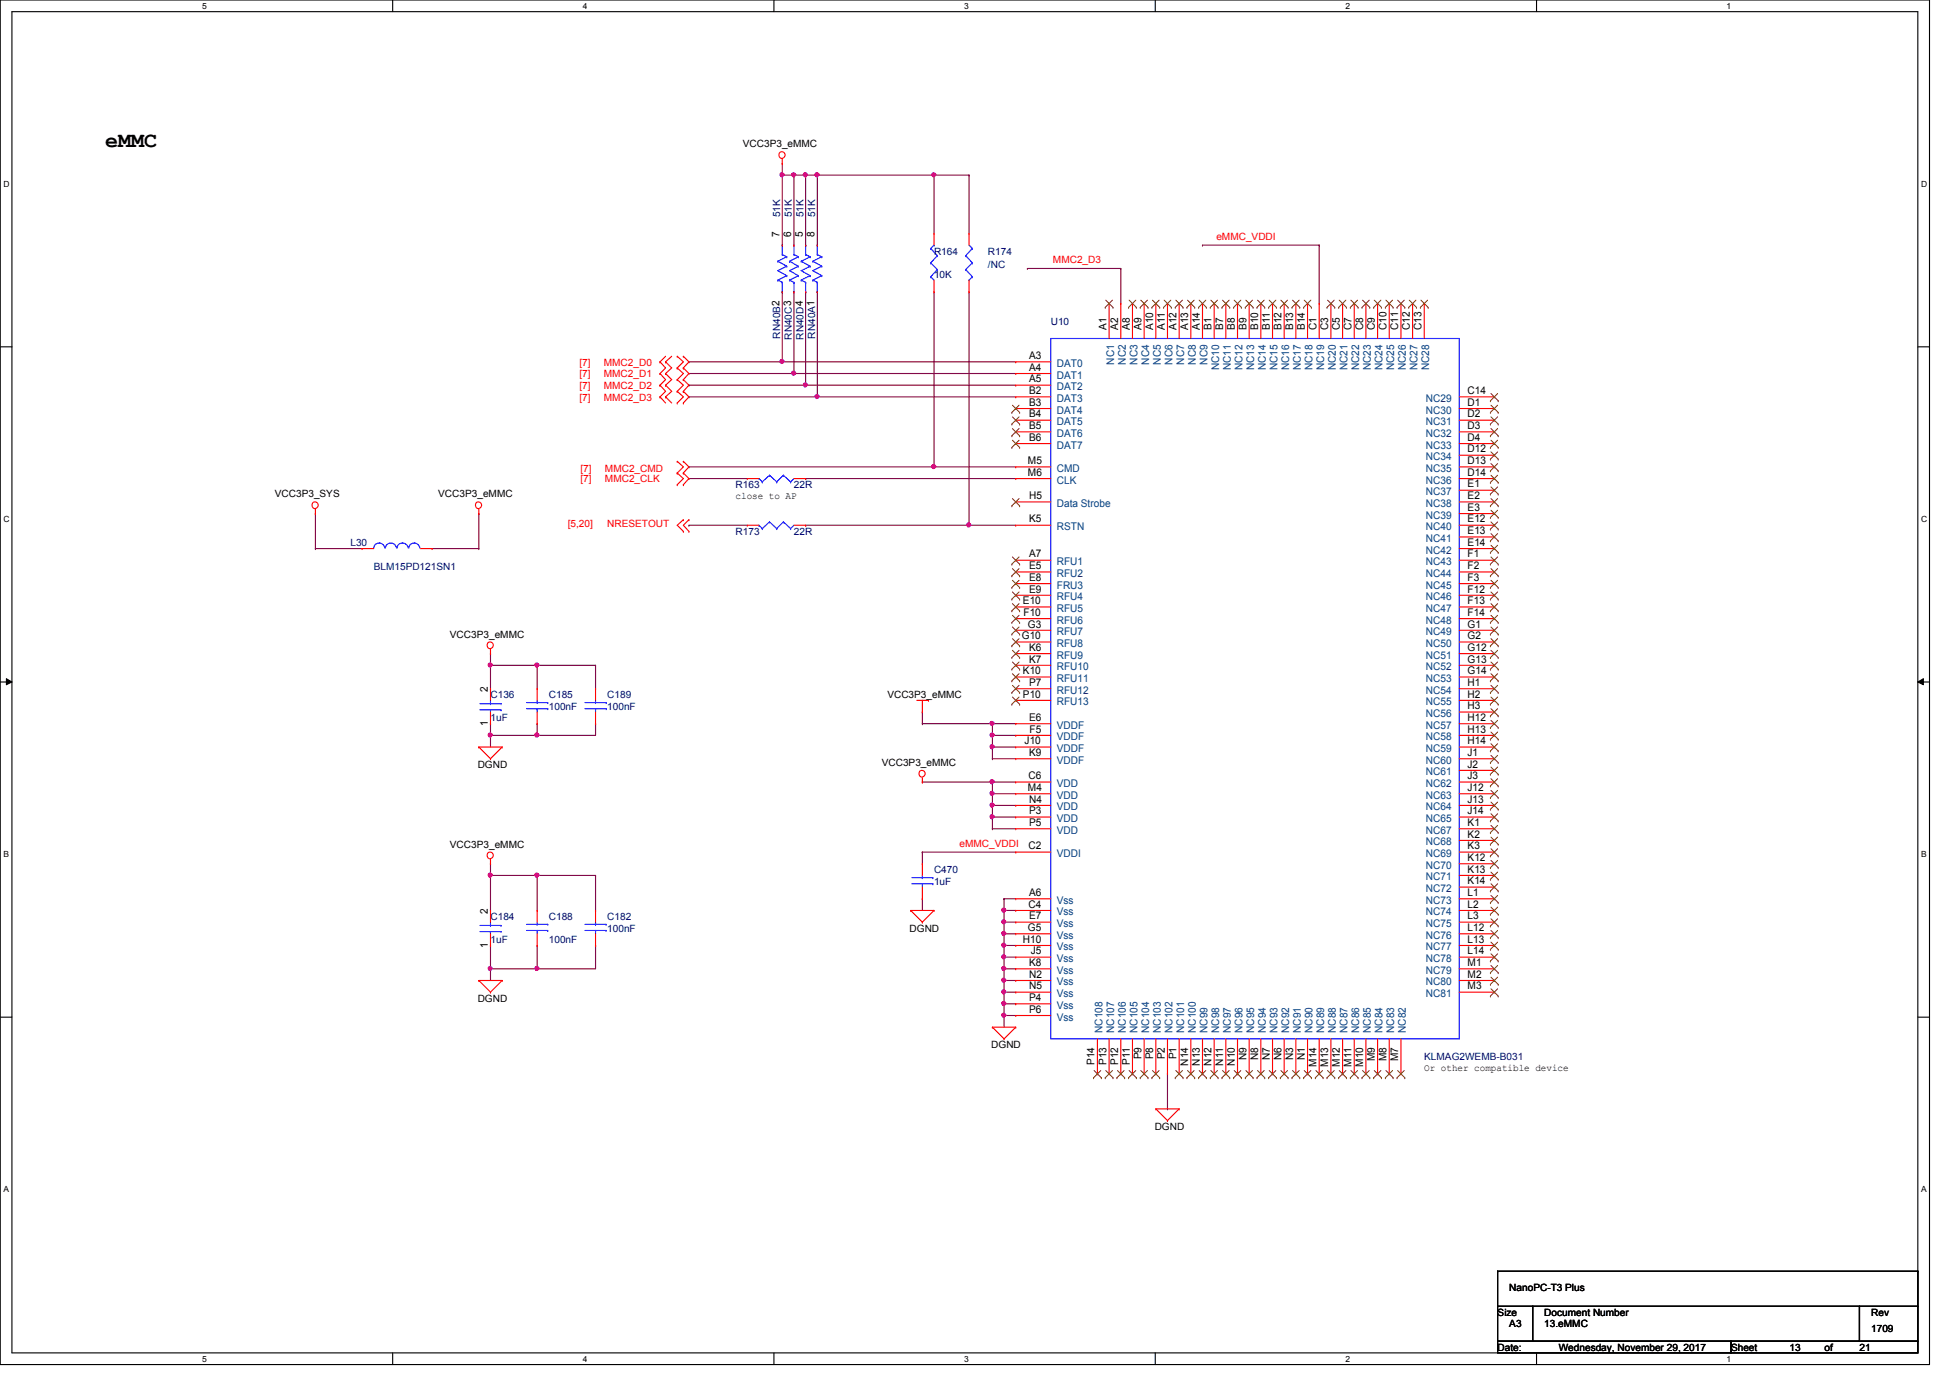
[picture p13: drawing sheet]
<svg xmlns="http://www.w3.org/2000/svg" width="297mm" height="210mm" viewBox="0 0 297 210" stroke-linecap="round" stroke-linejoin="round" font-family="sans-serif">
<defs><g id="words">
<text font-size="3.3" x="16" y="22.4">eMMC</text>
<g font-size="1.6">
<text x="118.7" y="36.1" transform="rotate(-90 118.7 36.1)">7</text>
<text x="120.5" y="36.1" transform="rotate(-90 120.5 36.1)">6</text>
<text x="122.3" y="36.1" transform="rotate(-90 122.3 36.1)">5</text>
<text x="124.1" y="36.1" transform="rotate(-90 124.1 36.1)">8</text>
<text x="168.5" y="50.3" transform="rotate(-90 168.5 50.3)">A1</text>
<text x="170.3" y="50.3" transform="rotate(-90 170.3 50.3)">A2</text>
<text x="172.1" y="50.3" transform="rotate(-90 172.1 50.3)">A8</text>
<text x="173.9" y="50.3" transform="rotate(-90 173.9 50.3)">A9</text>
<text x="175.6" y="50.3" transform="rotate(-90 175.6 50.3)">A10</text>
<text x="177.4" y="50.3" transform="rotate(-90 177.4 50.3)">A11</text>
<text x="179.2" y="50.3" transform="rotate(-90 179.2 50.3)">A12</text>
<text x="181" y="50.3" transform="rotate(-90 181 50.3)">A13</text>
<text x="182.7" y="50.3" transform="rotate(-90 182.7 50.3)">A14</text>
<text x="184.5" y="50.3" transform="rotate(-90 184.5 50.3)">B1</text>
<text x="186.3" y="50.3" transform="rotate(-90 186.3 50.3)">B7</text>
<text x="188.1" y="50.3" transform="rotate(-90 188.1 50.3)">B8</text>
<text x="189.9" y="50.3" transform="rotate(-90 189.9 50.3)">B9</text>
<text x="191.6" y="50.3" transform="rotate(-90 191.6 50.3)">B10</text>
<text x="193.4" y="50.3" transform="rotate(-90 193.4 50.3)">B11</text>
<text x="195.2" y="50.3" transform="rotate(-90 195.2 50.3)">B12</text>
<text x="197" y="50.3" transform="rotate(-90 197 50.3)">B13</text>
<text x="198.8" y="50.3" transform="rotate(-90 198.8 50.3)">B14</text>
<text x="200.5" y="50.3" transform="rotate(-90 200.5 50.3)">C1</text>
<text x="202.3" y="50.3" transform="rotate(-90 202.3 50.3)">C3</text>
<text x="204.1" y="50.3" transform="rotate(-90 204.1 50.3)">C5</text>
<text x="205.9" y="50.3" transform="rotate(-90 205.9 50.3)">C7</text>
<text x="207.6" y="50.3" transform="rotate(-90 207.6 50.3)">C8</text>
<text x="209.4" y="50.3" transform="rotate(-90 209.4 50.3)">C9</text>
<text x="211.2" y="50.3" transform="rotate(-90 211.2 50.3)">C10</text>
<text x="213" y="50.3" transform="rotate(-90 213 50.3)">C11</text>
<text x="214.8" y="50.3" transform="rotate(-90 214.8 50.3)">C12</text>
<text x="216.5" y="50.3" transform="rotate(-90 216.5 50.3)">C13</text>
<text x="156.8" y="54.7">A3</text>
<text x="156.8" y="56.5">A4</text>
<text x="156.8" y="58.3">A5</text>
<text x="156.8" y="60">B2</text>
<text x="156.8" y="61.8">B3</text>
<text x="156.8" y="63.6">B4</text>
<text x="156.8" y="65.4">B5</text>
<text x="223.6" y="60">C14</text>
<text x="223.6" y="61.8">D1</text>
<text x="223.6" y="63.6">D2</text>
<text x="223.6" y="65.4">D3</text>
<text x="156.6" y="70.7">M5</text>
<text x="156.8" y="67.1">B6</text>
<text x="223.6" y="67.1">D4</text>
<text x="223.6" y="68.9">D12</text>
<text x="223.6" y="70.7">D13</text>
<text x="156.6" y="72.5">M6</text>
<text x="156.8" y="76">H5</text>
<text x="223.6" y="72.5">D14</text>
<text x="223.6" y="74.3">E1</text>
<text x="223.6" y="76">E2</text>
<text x="223.6" y="77.8">E3</text>
<text x="156.8" y="79.6">K5</text>
<text x="223.6" y="79.6">E12</text>
<text x="223.6" y="81.4">E13</text>
<text x="223.6" y="83.1">E14</text>
<text x="156.8" y="84.9">A7</text>
<text x="156.8" y="86.7">E5</text>
<text x="156.8" y="88.5">E8</text>
<text x="223.6" y="84.9">F1</text>
<text x="223.6" y="86.7">F2</text>
<text x="223.6" y="88.5">F3</text>
<text x="155.8" y="92">E10</text>
<text x="155.9" y="93.8">F10</text>
<text x="156.6" y="95.6">G3</text>
<text x="156.8" y="90.3">E9</text>
<text x="223.6" y="90.3">F12</text>
<text x="223.6" y="92">F13</text>
<text x="223.6" y="93.8">F14</text>
<text x="223.6" y="95.6">G1</text>
<text x="155.7" y="97.4">G10</text>
<text x="156.8" y="99.1">K6</text>
<text x="156.8" y="100.9">K7</text>
<text x="223.6" y="97.4">G2</text>
<text x="223.6" y="99.1">G12</text>
<text x="223.6" y="100.9">G13</text>
<text x="74.3" y="105.4" transform="rotate(-90 74.3 105.4)">2</text>
<text x="155.8" y="102.7">K10</text>
<text x="155.8" y="106.3">P10</text>
<text x="156.8" y="104.5">P7</text>
<text x="223.6" y="102.7">G14</text>
<text x="223.6" y="104.5">H1</text>
<text x="223.6" y="106.3">H2</text>
<text x="74.3" y="110.6" transform="rotate(-90 74.3 110.6)">1</text>
<text x="156.1" y="113.4">J10</text>
<text x="156.8" y="109.8">E6</text>
<text x="156.8" y="111.6">F5</text>
<text x="223.6" y="108">H3</text>
<text x="223.6" y="109.8">H12</text>
<text x="223.6" y="111.6">H13</text>
<text x="223.6" y="113.4">H14</text>
<text x="156.7" y="118.7">C6</text>
<text x="156.8" y="115.1">K9</text>
<text x="223.6" y="115.1">J1</text>
<text x="223.6" y="116.9">J2</text>
<text x="223.6" y="118.7">J3</text>
<text x="156.6" y="120.5">M4</text>
<text x="156.8" y="122.3">N4</text>
<text x="156.8" y="124">P3</text>
<text x="156.8" y="125.8">P5</text>
<text x="223.6" y="120.5">J12</text>
<text x="223.6" y="122.3">J13</text>
<text x="223.6" y="124">J14</text>
<text x="223.6" y="125.8">K1</text>
<text x="156.7" y="129.4">C2</text>
<text x="223.6" y="127.6">K2</text>
<text x="223.6" y="129.4">K3</text>
<text x="223.6" y="131.1">K12</text>
<text x="156.8" y="136.5">A6</text>
<text x="223.6" y="132.9">K13</text>
<text x="223.6" y="134.7">K14</text>
<text x="223.6" y="136.5">L1</text>
<text x="74.3" y="139.2" transform="rotate(-90 74.3 139.2)">2</text>
<text x="155.8" y="143.6">H10</text>
<text x="156.6" y="141.8">G5</text>
<text x="156.7" y="138.3">C4</text>
<text x="156.8" y="140">E7</text>
<text x="223.6" y="138.3">L2</text>
<text x="223.6" y="140">L3</text>
<text x="223.6" y="141.8">L12</text>
<text x="223.6" y="143.6">L13</text>
<text x="74.3" y="144.4" transform="rotate(-90 74.3 144.4)">1</text>
<text x="156.8" y="147.2">K8</text>
<text x="156.8" y="148.9">N2</text>
<text x="157" y="145.4">J5</text>
<text x="223.6" y="145.4">L14</text>
<text x="223.6" y="147.2">M1</text>
<text x="223.6" y="148.9">M2</text>
<text x="156.8" y="150.7">N5</text>
<text x="156.8" y="152.5">P4</text>
<text x="156.8" y="154.3">P6</text>
<text x="223.6" y="150.7">M3</text>
<text x="173.9" y="161.4" transform="rotate(-90 173.9 161.4)">P9</text>
<text x="175.6" y="161.4" transform="rotate(-90 175.6 161.4)">P8</text>
<text x="177.4" y="161.4" transform="rotate(-90 177.4 161.4)">P2</text>
<text x="179.2" y="161.4" transform="rotate(-90 179.2 161.4)">P1</text>
<text x="189.9" y="161.5" transform="rotate(-90 189.9 161.5)">N9</text>
<text x="191.6" y="161.5" transform="rotate(-90 191.6 161.5)">N8</text>
<text x="193.4" y="161.5" transform="rotate(-90 193.4 161.5)">N7</text>
<text x="195.2" y="161.5" transform="rotate(-90 195.2 161.5)">N6</text>
<text x="197" y="161.5" transform="rotate(-90 197 161.5)">N3</text>
<text x="198.8" y="161.5" transform="rotate(-90 198.8 161.5)">N1</text>
<text x="209.4" y="161.6" transform="rotate(-90 209.4 161.6)">M9</text>
<text x="211.2" y="161.6" transform="rotate(-90 211.2 161.6)">M8</text>
<text x="213" y="161.6" transform="rotate(-90 213 161.6)">M7</text>
<text x="166.7" y="162.2" transform="rotate(-90 166.7 162.2)">P14</text>
<text x="168.5" y="162.2" transform="rotate(-90 168.5 162.2)">P13</text>
<text x="170.3" y="162.2" transform="rotate(-90 170.3 162.2)">P12</text>
<text x="172.1" y="162.2" transform="rotate(-90 172.1 162.2)">P11</text>
<text x="181" y="162.3" transform="rotate(-90 181 162.3)">N14</text>
<text x="182.7" y="162.3" transform="rotate(-90 182.7 162.3)">N13</text>
<text x="184.5" y="162.3" transform="rotate(-90 184.5 162.3)">N12</text>
<text x="186.3" y="162.3" transform="rotate(-90 186.3 162.3)">N11</text>
<text x="188.1" y="162.3" transform="rotate(-90 188.1 162.3)">N10</text>
<text x="200.5" y="162.5" transform="rotate(-90 200.5 162.5)">M14</text>
<text x="202.3" y="162.5" transform="rotate(-90 202.3 162.5)">M13</text>
<text x="204.1" y="162.5" transform="rotate(-90 204.1 162.5)">M12</text>
<text x="205.9" y="162.5" transform="rotate(-90 205.9 162.5)">M11</text>
<text x="207.6" y="162.5" transform="rotate(-90 207.6 162.5)">M10</text>
</g>
<g font-size="1.6" fill="#004080">
<text x="161" y="55.9">DAT0</text>
<text x="161" y="57.7">DAT1</text>
<text x="161" y="59.4">DAT2</text>
<text x="169.7" y="55.5" transform="rotate(-90 169.7 55.5)">NC1</text>
<text x="171.5" y="55.5" transform="rotate(-90 171.5 55.5)">NC2</text>
<text x="173.3" y="55.5" transform="rotate(-90 173.3 55.5)">NC3</text>
<text x="175" y="55.5" transform="rotate(-90 175 55.5)">NC4</text>
<text x="176.8" y="55.5" transform="rotate(-90 176.8 55.5)">NC5</text>
<text x="178.6" y="55.5" transform="rotate(-90 178.6 55.5)">NC6</text>
<text x="180.4" y="55.5" transform="rotate(-90 180.4 55.5)">NC7</text>
<text x="182.2" y="55.5" transform="rotate(-90 182.2 55.5)">NC8</text>
<text x="183.9" y="55.5" transform="rotate(-90 183.9 55.5)">NC9</text>
<text x="185.7" y="56.4" transform="rotate(-90 185.7 56.4)">NC10</text>
<text x="187.5" y="56.4" transform="rotate(-90 187.5 56.4)">NC11</text>
<text x="189.3" y="56.4" transform="rotate(-90 189.3 56.4)">NC12</text>
<text x="191" y="56.4" transform="rotate(-90 191 56.4)">NC13</text>
<text x="192.8" y="56.4" transform="rotate(-90 192.8 56.4)">NC14</text>
<text x="194.6" y="56.4" transform="rotate(-90 194.6 56.4)">NC15</text>
<text x="196.4" y="56.4" transform="rotate(-90 196.4 56.4)">NC16</text>
<text x="198.2" y="56.4" transform="rotate(-90 198.2 56.4)">NC17</text>
<text x="199.9" y="56.4" transform="rotate(-90 199.9 56.4)">NC18</text>
<text x="201.7" y="56.4" transform="rotate(-90 201.7 56.4)">NC19</text>
<text x="203.5" y="56.4" transform="rotate(-90 203.5 56.4)">NC20</text>
<text x="205.3" y="56.4" transform="rotate(-90 205.3 56.4)">NC21</text>
<text x="207" y="56.4" transform="rotate(-90 207 56.4)">NC22</text>
<text x="208.8" y="56.4" transform="rotate(-90 208.8 56.4)">NC23</text>
<text x="210.6" y="56.4" transform="rotate(-90 210.6 56.4)">NC24</text>
<text x="212.4" y="56.4" transform="rotate(-90 212.4 56.4)">NC25</text>
<text x="214.2" y="56.4" transform="rotate(-90 214.2 56.4)">NC26</text>
<text x="215.9" y="56.4" transform="rotate(-90 215.9 56.4)">NC27</text>
<text x="217.7" y="56.4" transform="rotate(-90 217.7 56.4)">NC28</text>
<text x="161" y="61.2">DAT3</text>
<text x="161" y="63">DAT4</text>
<text x="161" y="64.8">DAT5</text>
<text x="217.2" y="61.2">NC29</text>
<text x="217.2" y="63">NC30</text>
<text x="217.2" y="64.8">NC31</text>
<text x="161" y="66.5">DAT6</text>
<text x="161" y="68.3">DAT7</text>
<text x="161" y="71.9">CMD</text>
<text x="217.2" y="66.5">NC32</text>
<text x="217.2" y="68.3">NC33</text>
<text x="217.2" y="70.1">NC34</text>
<text x="217.2" y="71.9">NC35</text>
<text x="161" y="77.2">Data Strobe</text>
<text x="161" y="73.7">CLK</text>
<text x="217.2" y="73.7">NC36</text>
<text x="217.2" y="75.4">NC37</text>
<text x="217.2" y="77.2">NC38</text>
<text x="161" y="80.8">RSTN</text>
<text x="217.2" y="79">NC39</text>
<text x="217.2" y="80.8">NC40</text>
<text x="217.2" y="82.6">NC41</text>
<text x="161" y="86.1">RFU1</text>
<text x="161" y="87.9">RFU2</text>
<text x="161" y="89.7">FRU3</text>
<text x="217.2" y="84.3">NC42</text>
<text x="217.2" y="86.1">NC43</text>
<text x="217.2" y="87.9">NC44</text>
<text x="217.2" y="89.7">NC45</text>
<text x="161" y="91.4">RFU4</text>
<text x="161" y="93.2">RFU5</text>
<text x="161" y="95">RFU6</text>
<text x="217.2" y="91.4">NC46</text>
<text x="217.2" y="93.2">NC47</text>
<text x="217.2" y="95">NC48</text>
<text x="161" y="96.8">RFU7</text>
<text x="161" y="98.6">RFU8</text>
<text x="161" y="100.3">RFU9</text>
<text x="217.2" y="96.8">NC49</text>
<text x="217.2" y="98.6">NC50</text>
<text x="217.2" y="100.3">NC51</text>
<text x="161" y="102.1">RFU10</text>
<text x="161" y="103.9">RFU11</text>
<text x="161" y="105.7">RFU12</text>
<text x="161" y="107.4">RFU13</text>
<text x="217.2" y="102.1">NC52</text>
<text x="217.2" y="103.9">NC53</text>
<text x="217.2" y="105.7">NC54</text>
<text x="217.2" y="107.4">NC55</text>
<text x="161" y="111">VDDF</text>
<text x="161" y="112.8">VDDF</text>
<text x="217.2" y="109.2">NC56</text>
<text x="217.2" y="111">NC57</text>
<text x="217.2" y="112.8">NC58</text>
<text x="161" y="119.9">VDD</text>
<text x="161" y="114.6">VDDF</text>
<text x="161" y="116.3">VDDF</text>
<text x="217.2" y="114.6">NC59</text>
<text x="217.2" y="116.3">NC60</text>
<text x="217.2" y="118.1">NC61</text>
<text x="217.2" y="119.9">NC62</text>
<text x="161" y="121.7">VDD</text>
<text x="161" y="123.4">VDD</text>
<text x="161" y="125.2">VDD</text>
<text x="217.2" y="121.7">NC63</text>
<text x="217.2" y="123.4">NC64</text>
<text x="217.2" y="125.2">NC65</text>
<text x="161" y="130.6">VDDI</text>
<text x="161" y="127">VDD</text>
<text x="217.2" y="127">NC67</text>
<text x="217.2" y="128.8">NC68</text>
<text x="217.2" y="130.6">NC69</text>
<text x="161" y="137.7">Vss</text>
<text x="217.2" y="132.3">NC70</text>
<text x="217.2" y="134.1">NC71</text>
<text x="217.2" y="135.9">NC72</text>
<text x="217.2" y="137.7">NC73</text>
<text x="161" y="139.4">Vss</text>
<text x="161" y="141.2">Vss</text>
<text x="161" y="143">Vss</text>
<text x="217.2" y="139.4">NC74</text>
<text x="217.2" y="141.2">NC75</text>
<text x="217.2" y="143">NC76</text>
<text x="161" y="144.8">Vss</text>
<text x="161" y="146.6">Vss</text>
<text x="161" y="148.3">Vss</text>
<text x="217.2" y="144.8">NC77</text>
<text x="217.2" y="146.6">NC78</text>
<text x="217.2" y="148.3">NC79</text>
<text x="161" y="150.1">Vss</text>
<text x="161" y="151.9">Vss</text>
<text x="161" y="153.7">Vss</text>
<text x="161" y="155.4">Vss</text>
<text x="217.2" y="150.1">NC80</text>
<text x="217.2" y="151.9">NC81</text>
<text x="167.9" y="157.3" transform="rotate(-90 167.9 157.3)">NC108</text>
<text x="169.7" y="157.3" transform="rotate(-90 169.7 157.3)">NC107</text>
<text x="171.5" y="157.3" transform="rotate(-90 171.5 157.3)">NC106</text>
<text x="173.3" y="157.3" transform="rotate(-90 173.3 157.3)">NC105</text>
<text x="175" y="157.3" transform="rotate(-90 175 157.3)">NC104</text>
<text x="176.8" y="157.3" transform="rotate(-90 176.8 157.3)">NC103</text>
<text x="178.6" y="157.3" transform="rotate(-90 178.6 157.3)">NC102</text>
<text x="180.4" y="157.3" transform="rotate(-90 180.4 157.3)">NC101</text>
<text x="182.2" y="157.3" transform="rotate(-90 182.2 157.3)">NC100</text>
<text x="183.9" y="157.3" transform="rotate(-90 183.9 157.3)">NC99</text>
<text x="185.7" y="157.3" transform="rotate(-90 185.7 157.3)">NC98</text>
<text x="187.5" y="157.3" transform="rotate(-90 187.5 157.3)">NC97</text>
<text x="189.3" y="157.3" transform="rotate(-90 189.3 157.3)">NC96</text>
<text x="191" y="157.3" transform="rotate(-90 191 157.3)">NC95</text>
<text x="192.8" y="157.3" transform="rotate(-90 192.8 157.3)">NC94</text>
<text x="194.6" y="157.3" transform="rotate(-90 194.6 157.3)">NC93</text>
<text x="196.4" y="157.3" transform="rotate(-90 196.4 157.3)">NC92</text>
<text x="198.2" y="157.3" transform="rotate(-90 198.2 157.3)">NC91</text>
<text x="199.9" y="157.3" transform="rotate(-90 199.9 157.3)">NC90</text>
<text x="201.7" y="157.3" transform="rotate(-90 201.7 157.3)">NC89</text>
<text x="203.5" y="157.3" transform="rotate(-90 203.5 157.3)">NC88</text>
<text x="205.3" y="157.3" transform="rotate(-90 205.3 157.3)">NC87</text>
<text x="207" y="157.3" transform="rotate(-90 207 157.3)">NC86</text>
<text x="208.8" y="157.3" transform="rotate(-90 208.8 157.3)">NC85</text>
<text x="210.6" y="157.3" transform="rotate(-90 210.6 157.3)">NC84</text>
<text x="212.4" y="157.3" transform="rotate(-90 212.4 157.3)">NC83</text>
<text x="214.2" y="157.3" transform="rotate(-90 214.2 157.3)">NC82</text>
</g>
<g font-size="1.5">
<text x="113.2" y="22.4">VCC3P3_eMMC</text>
<text x="41.9" y="75.8">VCC3P3_SYS</text>
<text x="66.8" y="75.8">VCC3P3_eMMC</text>
<text x="112.1" y="75.9">close to AP</text>
<text x="68.5" y="97.1">VCC3P3_eMMC</text>
<text x="135.2" y="106.3">VCC3P3_eMMC</text>
<text x="72.8" y="117">DGND</text>
<text x="134.3" y="116.7">VCC3P3_eMMC</text>
<text x="68.5" y="129.1">VCC3P3_eMMC</text>
<text x="138.6" y="141.9">DGND</text>
<text x="72.8" y="152.6">DGND</text>
<text x="151" y="159.7">DGND</text>
<text x="217" y="163.1">Or other compatible device</text>
<text x="175.9" y="172.1">DGND</text>
<text x="229.9" y="196.7">NanoPC-T3 Plus</text>
<text x="228.1" y="200.4">Size</text>
<text x="229.9" y="202.2">A3</text>
<text x="235.2" y="200.4">Document Number</text>
<text x="235.2" y="202.2">13.eMMC</text>
<text x="285" y="202.9">1709</text>
<text x="285" y="200.4">Rev</text>
<text x="228.1" y="205.7">Date:</text>
<text x="237.4" y="205.7">Wednesday, November 29, 2017</text>
<text x="263.7" y="205.7">Sheet</text>
<text x="272.6" y="205.7">13</text>
<text x="277.9" y="205.7">of</text>
<text x="283.2" y="205.7">21</text>
</g>
<g font-size="1.5" fill="#000080">
<text x="118.8" y="33.1" transform="rotate(-90 118.8 33.1)">51K</text>
<text x="120.6" y="33.1" transform="rotate(-90 120.6 33.1)">51K</text>
<text x="122.4" y="33.1" transform="rotate(-90 122.4 33.1)">51K</text>
<text x="124.2" y="33.1" transform="rotate(-90 124.2 33.1)">51K</text>
<text x="142.3" y="38.8">R164</text>
<text x="150.5" y="38.8">R174</text>
<text x="150.5" y="40.9">/NC</text>
<text x="142.3" y="42.3">10K</text>
<text x="118.8" y="51.6" transform="rotate(-90 118.8 51.6)">RN40B2</text>
<text x="120.6" y="51.7" transform="rotate(-90 120.6 51.7)">RN40C3</text>
<text x="122.4" y="51.7" transform="rotate(-90 122.4 51.7)">RN40D4</text>
<text x="124.2" y="51.6" transform="rotate(-90 124.2 51.6)">RN40A1</text>
<text x="160.1" y="49.4">U10</text>
<text x="112.1" y="74.3">R163</text>
<text x="120.9" y="74.3">22R</text>
<text x="53.4" y="83.2">L30</text>
<text x="112.1" y="81.4">R173</text>
<text x="120.9" y="81.4">22R</text>
<text x="56.9" y="86.8">BLM15PD121SN1</text>
<text x="74.7" y="106.3">C136</text>
<text x="83.6" y="106.3">C185</text>
<text x="92.5" y="106.3">C189</text>
<text x="74.7" y="109.9">1uF</text>
<text x="83.6" y="108.1">100nF</text>
<text x="92.5" y="108.1">100nF</text>
<text x="142.3" y="133">C470</text>
<text x="142.3" y="134.8">1uF</text>
<text x="74.7" y="140.1">C184</text>
<text x="74.7" y="143.7">1uF</text>
<text x="83.6" y="140.1">C188</text>
<text x="83.6" y="143.7">100nF</text>
<text x="92.5" y="140.1">C182</text>
<text x="92.5" y="141.9">100nF</text>
<text x="217" y="161.5">KLMAG2WEMB-B031</text>
</g>
<g font-size="1.5" fill="#f00">
<text x="160.4" y="40.1">MMC2_D3</text>
<text x="185.3" y="36.6">eMMC_VDDI</text>
<text x="88.3" y="55.7">[7]</text>
<text x="88.3" y="57.5">[7]</text>
<text x="88.3" y="59.3">[7]</text>
<text x="92" y="55.7">MMC2_D0</text>
<text x="92" y="57.5">MMC2_D1</text>
<text x="92" y="59.3">MMC2_D2</text>
<text x="88.3" y="61">[7]</text>
<text x="92" y="61">MMC2_D3</text>
<text x="88.4" y="71.9">[7]</text>
<text x="92.2" y="71.9">MMC2_CMD</text>
<text x="88.4" y="73.5">[7]</text>
<text x="92.2" y="73.5">MMC2_CLK</text>
<text x="86.5" y="80.3">[5,20]</text>
<text x="92.5" y="80.3">NRESETOUT</text>
<text x="146.2" y="129">eMMC_VDDI</text>
</g>
<g font-size="1.3">
<text x="30.8" y="1.4">5</text>
<text x="88.8" y="1.4">4</text>
<text x="146.9" y="1.4">3</text>
<text x="204.9" y="1.4">2</text>
<text x="263" y="1.4">1</text>
<text x=".5" y="28.4">D</text>
<text x="292.6" y="28.4">D</text>
<text x=".5" y="79.5">C</text>
<text x="292.6" y="79.5">C</text>
<text x=".5" y="130.6">B</text>
<text x="292.6" y="130.6">B</text>
<text x=".5" y="181.6">A</text>
<text x="292.6" y="181.6">A</text>
<text x="30.8" y="207.5">5</text>
<text x="88.8" y="207.5">4</text>
<text x="146.9" y="207.5">3</text>
<text x="204.9" y="207.5">2</text>
<text x="263" y="207.5">1</text>
</g>
</g></defs>
<path d="M0 0h293.9v207.9h-293.9zM1.8 1.8h290.3v204.3h-290.3z" fill="none" stroke="#000" stroke-width=".17"/>
<g fill="#fff">
<path d="M30.8 .3h.7v1.4h-.7z"/>
<path d="M30.8 206.3h.7v1.5h-.7z"/>
</g>
<path d="M59.8 0v1.8M59.8 206.1v1.8" fill="none" stroke="#000" stroke-width=".17"/>
<g fill="#fff">
<path d="M88.8 .3h.6v1.4h-.6z"/>
<path d="M88.8 206.3h.6v1.5h-.6z"/>
</g>
<path d="M117.9 0v1.8M117.9 206.1v1.8" fill="none" stroke="#000" stroke-width=".17"/>
<g fill="#fff">
<path d="M146.9 .3h.6v1.4h-.6z"/>
<path d="M146.9 206.3h.6v1.5h-.6z"/>
</g>
<path d="M176 0v1.8M176 206.1v1.8" fill="none" stroke="#000" stroke-width=".17"/>
<g fill="#fff">
<path d="M204.9 .3h.7v1.4h-.7z"/>
<path d="M204.9 206.3h.7v1.5h-.7z"/>
</g>
<path d="M234.1 0v1.8M234.1 206.1v1.8" fill="none" stroke="#000" stroke-width=".17"/>
<g fill="#fff">
<path d="M263 .3h.7v1.4h-.7z"/>
<path d="M263 206.3h.7v1.5h-.7z"/>
<path d="M.5 27.3h1v1.4h-1z"/>
<path d="M292.6 27.3h1v1.4h-1z"/>
<path d="M.5 78.3h1v1.5h-1z"/>
<path d="M292.6 78.3h1v1.5h-1z"/>
</g>
<path d="M0 52.8h1.8M292.1 52.8h1.8" fill="none" stroke="#000" stroke-width=".17"/>
<g fill="#fff">
<path d="M.5 129.4h.9v1.4h-.9z"/>
<path d="M292.6 129.4h.9v1.4h-.9z"/>
</g>
<path d="M0 103.9h1.8M292.1 103.9h1.8" fill="none" stroke="#000" stroke-width=".17"/>
<path d="M1 103.4l.8 .5-.8 .4zM292.1 103.9l.9-.5v.9z" fill="#000"/>
<path d="M1 103.4l.8 .5-.8 .4zM292.1 103.9l.9-.5v.9z" fill="none" stroke="#000" stroke-width=".15"/>
<g fill="#fff">
<path d="M.5 180.4h.8v1.5h-.8z"/>
<path d="M292.6 180.4h.8v1.5h-.8z"/>
</g>
<path d="M0 154.9h1.8M292.1 154.9h1.8" fill="none" stroke="#000" stroke-width=".17"/>
<path d="M74.7 112h.1M74.7 112h7.1M81.8 133.3h.1M81.8 133.3h8.9M81.8 147.6h.1M81.8 147.6h8.9" fill="none" stroke="#800040" stroke-width=".17"/>
<circle cx="81.8" cy="112" r=".31" fill="#f0f"/>
<circle cx="81.8" cy="112" r=".31" fill="none" stroke="#f0f" stroke-width=".17"/>
<circle cx="74.7" cy="112" r=".31" fill="#f0f"/>
<circle cx="74.7" cy="112" r=".31" fill="none" stroke="#f0f" stroke-width=".17"/>
<path d="M74.7 101.3h.1M74.7 101.3h7.1" fill="none" stroke="#800040" stroke-width=".17"/>
<circle cx="81.8" cy="101.3" r=".31" fill="#f0f"/>
<circle cx="81.8" cy="101.3" r=".31" fill="none" stroke="#f0f" stroke-width=".17"/>
<circle cx="74.7" cy="101.3" r=".31" fill="#f0f"/>
<circle cx="74.7" cy="101.3" r=".31" fill="none" stroke="#f0f" stroke-width=".17"/>
<g fill="none" stroke="#800040" stroke-width=".17">
<path d="M74.7 112h.1M74.7 112v1.8M81.8 101.3h.1M81.8 112h.1M81.8 101.3h8.9M81.8 112h8.9M151.2 110.2h.1M151.2 110.2v1.8M81.8 133.3h.1M81.8 133.3v5.4M152.9 136.9h.1M152.9 136.9v1.8"/>
<path d="M152.9 152.9h.1M152.9 152.9v1.8"/>
</g>
<circle cx="152.9" cy="152.9" r=".31" fill="#f0f"/>
<circle cx="152.9" cy="152.9" r=".31" fill="none" stroke="#f0f" stroke-width=".17"/>
<g fill="none" stroke="#800040" stroke-width=".17">
<path d="M119.2 24.9h.1M119.2 24.9v1.8M124.5 44.4h.1M124.5 44.4v16.1h-19.6M104.9 60.5h.1M140.5 136.9h.1M140.5 129.8h.1M140.5 129.8v1.8M140.5 136.9v1.8M140.5 129.8h14.2M152.9 138.7h.1M152.9 138.7h1.8"/>
<path d="M152.9 140.5h.1M152.9 142.2h.1M152.9 140.5h1.8M152.9 142.2h1.8"/>
</g>
<circle cx="152.9" cy="142.2" r=".31" fill="#f0f"/>
<circle cx="152.9" cy="142.2" r=".31" fill="none" stroke="#f0f" stroke-width=".17"/>
<path d="M152.9 144h.1M152.9 145.8h.1M152.9 147.6h.1M152.9 149.4h.1M152.9 151.1h.1M152.9 144h1.8M152.9 145.8h1.8M152.9 147.6h1.8M152.9 149.4h1.8M152.9 151.1h1.8" fill="none" stroke="#800040" stroke-width=".17"/>
<circle cx="152.9" cy="151.1" r=".31" fill="#f0f"/>
<circle cx="152.9" cy="151.1" r=".31" fill="none" stroke="#f0f" stroke-width=".17"/>
<path d="M104.9 72.9h.1M104.9 72.9h8.9M142.3 71.1h.1M142.3 71.1h12.4M152.9 136.9h.1M152.9 136.9h1.8M152.9 152.9h.1M152.9 154.7h.1M152.9 152.9h1.8M152.9 154.7h1.8" fill="none" stroke="#800040" stroke-width=".17"/>
<circle cx="142.2" cy="71.1" r=".31" fill="#f0f"/>
<circle cx="142.2" cy="71.1" r=".31" fill="none" stroke="#f0f" stroke-width=".17"/>
<path d="M142.3 26.7h.1M142.3 26.7v8.9" fill="none" stroke="#800040" stroke-width=".17"/>
<circle cx="142.2" cy="26.6" r=".31" fill="#f0f"/>
<circle cx="142.2" cy="26.6" r=".31" fill="none" stroke="#f0f" stroke-width=".17"/>
<path d="M120.9 56.9h.1M120.9 56.9h33.8M142.3 44.4h.1M142.3 44.4v26.7" fill="none" stroke="#800040" stroke-width=".17"/>
<circle cx="120.9" cy="56.8" r=".31" fill="#f0f"/>
<circle cx="120.9" cy="56.8" r=".31" fill="none" stroke="#f0f" stroke-width=".17"/>
<path d="M122.7 58.7h.1M122.7 58.7h32" fill="none" stroke="#800040" stroke-width=".17"/>
<circle cx="122.7" cy="58.6" r=".31" fill="#f0f"/>
<circle cx="122.7" cy="58.6" r=".31" fill="none" stroke="#f0f" stroke-width=".17"/>
<path d="M124.5 60.5h.1M124.5 60.5h30.2" fill="none" stroke="#800040" stroke-width=".17"/>
<circle cx="124.4" cy="60.4" r=".31" fill="#f0f"/>
<circle cx="124.4" cy="60.4" r=".31" fill="none" stroke="#f0f" stroke-width=".17"/>
<path d="M119.2 55.1h.1M119.2 55.1h35.5" fill="none" stroke="#800040" stroke-width=".17"/>
<circle cx="119.1" cy="55.1" r=".31" fill="#f0f"/>
<circle cx="119.1" cy="55.1" r=".31" fill="none" stroke="#f0f" stroke-width=".17"/>
<path d="M119.2 26.7h.1M119.2 26.7v10.6" fill="none" stroke="#800040" stroke-width=".17"/>
<circle cx="119.1" cy="26.6" r=".31" fill="#f0f"/>
<circle cx="119.1" cy="26.6" r=".31" fill="none" stroke="#f0f" stroke-width=".17"/>
<path d="M120.9 26.7h.1M120.9 26.7v10.6M104.9 58.7h.1M104.9 58.7h17.8" fill="none" stroke="#800040" stroke-width=".17"/>
<circle cx="120.9" cy="26.6" r=".31" fill="#f0f"/>
<circle cx="120.9" cy="26.6" r=".31" fill="none" stroke="#f0f" stroke-width=".17"/>
<path d="M119.2 26.7h.1M119.2 26.7h1.7M122.7 26.7h.1M122.7 26.7v10.6" fill="none" stroke="#800040" stroke-width=".17"/>
<circle cx="122.7" cy="26.6" r=".31" fill="#f0f"/>
<circle cx="122.7" cy="26.6" r=".31" fill="none" stroke="#f0f" stroke-width=".17"/>
<path d="M120.9 26.7h.1M120.9 26.7h1.8M124.5 26.7h.1M124.5 26.7v10.6" fill="none" stroke="#800040" stroke-width=".17"/>
<circle cx="124.4" cy="26.6" r=".31" fill="#f0f"/>
<circle cx="124.4" cy="26.6" r=".31" fill="none" stroke="#f0f" stroke-width=".17"/>
<path d="M104.9 55.1h.1M104.9 56.9h.1M119.2 44.4h.1M119.2 44.4v10.7h-14.3M120.9 44.4h.1M120.9 44.4v12.5h-16M122.7 44.4h.1M122.7 44.4v14.3M104.9 71.1h.1M104.9 71.1h37.4M151.2 112h.1M151.2 112v1.8" fill="none" stroke="#800040" stroke-width=".17"/>
<circle cx="151.1" cy="112" r=".31" fill="#f0f"/>
<circle cx="151.1" cy="112" r=".31" fill="none" stroke="#f0f" stroke-width=".17"/>
<path d="M151.2 115.6h.1M151.2 115.6h3.5M151.2 126.2h.1M151.2 126.2h3.5M152.9 138.7h.1M152.9 138.7v1.8" fill="none" stroke="#800040" stroke-width=".17"/>
<circle cx="152.9" cy="140.4" r=".31" fill="#f0f"/>
<circle cx="152.9" cy="140.4" r=".31" fill="none" stroke="#f0f" stroke-width=".17"/>
<circle cx="152.9" cy="138.6" r=".31" fill="#f0f"/>
<circle cx="152.9" cy="138.6" r=".31" fill="none" stroke="#f0f" stroke-width=".17"/>
<path d="M152.9 140.5h.1M152.9 142.2h.1M152.9 144h.1M152.9 140.5v5.3" fill="none" stroke="#800040" stroke-width=".17"/>
<circle cx="152.9" cy="145.7" r=".31" fill="#f0f"/>
<circle cx="152.9" cy="145.7" r=".31" fill="none" stroke="#f0f" stroke-width=".17"/>
<circle cx="152.9" cy="144" r=".31" fill="#f0f"/>
<circle cx="152.9" cy="144" r=".31" fill="none" stroke="#f0f" stroke-width=".17"/>
<path d="M152.9 145.8h.1M152.9 145.8v1.8" fill="none" stroke="#800040" stroke-width=".17"/>
<circle cx="152.9" cy="147.5" r=".31" fill="#f0f"/>
<circle cx="152.9" cy="147.5" r=".31" fill="none" stroke="#f0f" stroke-width=".17"/>
<path d="M152.9 147.6h.1M152.9 147.6v1.8" fill="none" stroke="#800040" stroke-width=".17"/>
<circle cx="152.9" cy="149.3" r=".31" fill="#f0f"/>
<circle cx="152.9" cy="149.3" r=".31" fill="none" stroke="#f0f" stroke-width=".17"/>
<path d="M152.9 149.4h.1M152.9 151.1h.1M152.9 154.7h.1M152.9 149.4v3.5M152.9 154.7v1.8" fill="none" stroke="#800040" stroke-width=".17"/>
<circle cx="152.9" cy="154.6" r=".31" fill="#f0f"/>
<circle cx="152.9" cy="154.6" r=".31" fill="none" stroke="#f0f" stroke-width=".17"/>
<path d="M122.7 26.7h.1M122.7 26.7h1.8M151.2 113.8h.1M151.2 113.8h3.5M81.8 144h.1M81.8 144v3.6" fill="none" stroke="#800040" stroke-width=".17"/>
<circle cx="151.1" cy="113.7" r=".31" fill="#f0f"/>
<circle cx="151.1" cy="113.7" r=".31" fill="none" stroke="#f0f" stroke-width=".17"/>
<path d="M140.5 110.2h.1M140.5 110.2h10.7" fill="none" stroke="#800040" stroke-width=".17"/>
<circle cx="151.1" cy="110.2" r=".31" fill="#f0f"/>
<circle cx="151.1" cy="110.2" r=".31" fill="none" stroke="#f0f" stroke-width=".17"/>
<path d="M151.2 112h.1M151.2 112h3.5M151.2 120.9h.1M151.2 124.5h.1M151.2 120.9v1.8M151.2 124.5h3.5" fill="none" stroke="#800040" stroke-width=".17"/>
<circle cx="151.1" cy="124.4" r=".31" fill="#f0f"/>
<circle cx="151.1" cy="124.4" r=".31" fill="none" stroke="#f0f" stroke-width=".17"/>
<path d="M151.2 120.9h.1M151.2 120.9h3.5" fill="none" stroke="#800040" stroke-width=".17"/>
<circle cx="151.1" cy="120.9" r=".31" fill="#f0f"/>
<circle cx="151.1" cy="120.9" r=".31" fill="none" stroke="#f0f" stroke-width=".17"/>
<path d="M151.2 122.7h.1M151.2 122.7h3.5M151.2 122.7v1.8" fill="none" stroke="#800040" stroke-width=".17"/>
<circle cx="151.1" cy="122.6" r=".31" fill="#f0f"/>
<circle cx="151.1" cy="122.6" r=".31" fill="none" stroke="#f0f" stroke-width=".17"/>
<path d="M140.5 119.1h.1M140.5 119.1h10.7M151.2 113.8h.1M151.2 110.2h.1M151.2 113.8v1.8M151.2 110.2h3.5M151.2 124.5h.1M151.2 124.5v1.7" fill="none" stroke="#800040" stroke-width=".17"/>
<circle cx="151.1" cy="119.1" r=".31" fill="#f0f"/>
<circle cx="151.1" cy="119.1" r=".31" fill="none" stroke="#f0f" stroke-width=".17"/>
<g fill="none" stroke="#800040" stroke-width=".17">
<path d="M74.7 99.6h.1M74.7 99.6v5.3M74.7 101.3h.1M74.7 110.2h.1M74.7 110.2v1.8M81.8 101.3h.1M81.8 110.2h.1M81.8 101.3v3.6M81.8 110.2v1.8M90.7 101.3h.1M90.7 110.2h.1M90.7 101.3v3.6"/>
<path d="M90.7 110.2v1.8M151.2 119.1h.1M151.2 119.1h3.5M74.7 133.3h.1M74.7 133.3v5.4M74.7 133.3h7.1M90.7 133.3h.1M90.7 133.3v5.4M74.7 147.6h.1M74.7 147.6v1.8M90.7 144h.1M90.7 144v3.6"/>
</g>
<circle cx="81.8" cy="133.3" r=".31" fill="#f0f"/>
<circle cx="81.8" cy="133.3" r=".31" fill="none" stroke="#f0f" stroke-width=".17"/>
<circle cx="74.7" cy="133.3" r=".31" fill="#f0f"/>
<circle cx="74.7" cy="133.3" r=".31" fill="none" stroke="#f0f" stroke-width=".17"/>
<path d="M74.7 147.6h.1M74.7 147.6h7.1" fill="none" stroke="#800040" stroke-width=".17"/>
<circle cx="81.8" cy="147.5" r=".31" fill="#f0f"/>
<circle cx="81.8" cy="147.5" r=".31" fill="none" stroke="#f0f" stroke-width=".17"/>
<circle cx="74.7" cy="147.5" r=".31" fill="#f0f"/>
<circle cx="74.7" cy="147.5" r=".31" fill="none" stroke="#f0f" stroke-width=".17"/>
<path d="M124.5 26.7h.1M124.5 26.7h17.8M147.6 80h.1M147.6 80h7.1M140.5 108.5h.1M140.5 108.5v1.7M74.7 131.6h.1M74.7 131.6v1.7M74.7 144h.1M74.7 144v3.6" fill="none" stroke="#800040" stroke-width=".17"/>
<circle cx="147.6" cy="80" r=".31" fill="#f0f"/>
<circle cx="147.6" cy="80" r=".31" fill="none" stroke="#f0f" stroke-width=".17"/>
<g fill="none" stroke="#800040" stroke-width=".17">
<path d="M142.3 26.7h.1M142.3 26.7h5.3M147.6 26.7h.1M147.6 26.7v8.9M183.2 37.3h.1M183.2 37.3h17.8M201 37.3h.1M201 37.3v8.9M147.6 44.4h.1M147.6 44.4v35.6h-24.9M156.5 40.9h.1M156.5 40.9h14.2"/>
<path d="M170.7 40.9h.1M170.7 40.9v5.3M48 78.2h.1M48 78.2v5.4M72.9 78.2h.1M72.9 78.2v5.4M122.7 72.9h.1M122.7 72.9h32M48 83.6h.1M48 83.6h7.2M65.8 83.6h7.1M72.9 83.6h.1"/>
<path d="M104.9 80h.1M104.9 80h8.9M122.7 80h.1M151.2 119.1h.1M151.2 119.1v1.8M177.8 168.9h.1M177.8 163.6v5.3"/>
</g>
<g fill="none" stroke="#f00" stroke-width=".17">
<path d="M119.2 24.9h.1M119.2 37.3h.1M119.2 24.2v.7M120.9 37.3h.1M122.7 37.3h.1M124.5 37.3h.1M142.3 35.6h.1M142.3 35.6v1.7M147.6 35.6h.1M147.6 35.6v1.7M100.5 55.1h.1M100.5 56.9h.1"/>
<path d="M100.5 58.7h.1M100.5 56.9l.9 .9-.9 .9M100.5 55.1l.9 .9-.9 .9M100.5 58.7l.9 .9-.9 .9M101.4 55.1h.1M101.4 56.9h.1M101.4 58.7h.1M101.4 55.1l.9 .9-.9 .9M101.4 54.3l-.9 .8M101.4 56.9l.9 .9-.9 .9M101.4 58.7l.9 .9-.9 .9M102.3 54.3l-.9 .8"/>
<path d="M103.2 56h.1M103.2 54.3h.1M103.2 57.8h.1M103.2 59.6h.1M103.2 54.3l.9 .8-.9 .9M103.2 56l.9 .9-.9 .9M103.2 57.8l.9 .9-.9 .9M103.2 59.6l.9 .9-.9 .9M104.1 54.3h.1M104.1 56h.1M104.1 57.8h.1M104.1 59.6h.1"/>
<path d="M104.1 54.3l.8 .8-.8 .9M104.1 57.8l.8 .9-.8 .9M104.1 56l.8 .9-.8 .9M104.1 59.6l.8 .9-.8 .9M119.2 44.4h.1M120.9 44.4h.1M122.7 44.4h.1M124.5 44.4h.1M142.3 44.4h.1M142.3 42.7v1.7M147.6 44.4h.1M147.6 42.7v1.7"/>
<path d="M154.7 55.1h.1M154.7 56.9h.1M154.7 58.7h.1M154.7 55.1h5.4M154.7 56.9h5.4M154.7 58.7h5.4M168.9 46.2h.1M168.9 46.2v5.4M170.7 46.2h.1M170.7 46.2v5.4M172.5 46.2h.1M172.5 46.2v5.4"/>
<path d="M174.3 46.2h.1M174.3 46.2v5.4M176.1 46.2h.1M176.1 46.2v5.4M177.8 46.2h.1M177.8 46.2v5.4M179.6 46.2h.1M179.6 46.2v5.4M181.4 46.2h.1M181.4 46.2v5.4M183.2 46.2h.1M183.2 46.2v5.4"/>
<path d="M185 46.2h.1M185 46.2v5.4M186.7 46.2h.1M186.7 46.2v5.4M188.5 46.2h.1M188.5 46.2v5.4M190.3 46.2h.1M190.3 46.2v5.4M192.1 46.2h.1M192.1 46.2v5.4M193.8 46.2h.1M193.8 46.2v5.4"/>
<path d="M195.6 46.2h.1M195.6 46.2v5.4M197.4 46.2h.1M197.4 46.2v5.4M199.2 46.2h.1M199.2 46.2v5.4M201 46.2h.1M201 46.2v5.4M202.7 46.2h.1M202.7 46.2v5.4M204.5 46.2h.1M204.5 46.2v5.4"/>
<path d="M206.3 46.2h.1M206.3 46.2v5.4M208.1 46.2h.1M208.1 46.2v5.4M209.8 46.2h.1M209.8 46.2v5.4M211.6 46.2h.1M211.6 46.2v5.4M213.4 46.2h.1M213.4 46.2v5.4M215.2 46.2h.1M215.2 46.2v5.4"/>
<path d="M217 46.2h.1M217 46.2v5.4M48 78.2h.1M48 77.6v.6M72.9 78.2h.1M72.9 77.6v.6M100.5 60.5h.1M100.5 60.5l.9 .9M101.4 60.5h.1M101.4 60.5l.9 .9M103.2 61.4h.1M103.2 72.1h.1"/>
<path d="M103.2 73.8h.1M103.2 70.3h.1M103.2 72.1l.9 .8-.9 .9M103.2 70.3l.9 .8-.9 1M104.1 61.4h.1M104.1 73.8h.1M104.1 72.1h.1M104.1 70.3h.1M104.1 79.2h.1M104.1 72.1l.8 .8-.8 .9M104.1 70.3l.8 .8-.8 1M104.1 79.2l-.9 .8 .9 .9"/>
<path d="M104.9 79.2h.1M104.9 79.2l-.8 .8 .8 .9M113.8 72.9h.1M113.8 72.9h1.8M120.9 72.9h1.8M122.7 72.9h.1M154.7 60.5h.1M154.7 62.2h.1M154.7 64h.1M154.7 65.8h.1M154.7 67.6h.1M154.7 76.5h.1"/>
<path d="M154.7 71.1h.1M154.7 72.9h.1M154.7 60.5h5.4M154.7 62.2h5.4M154.7 64h5.4M154.7 65.8h5.4M154.7 67.6h5.4M154.7 71.1h5.4M154.7 72.9h5.4M154.7 76.5h5.4M222.3 60.5h5.3M222.3 62.2h5.3"/>
<path d="M222.3 64h5.3M222.3 65.8h5.3M222.3 67.6h5.3M222.3 69.3h5.3M222.3 71.1h5.3M222.3 72.9h5.3M222.3 74.7h5.3M222.3 76.5h5.3M222.3 78.2h5.3M227.6 60.5h.1M227.6 62.2h.1M227.6 64h.1"/>
<path d="M227.6 65.8h.1M227.6 67.6h.1M227.6 69.3h.1M227.6 71.1h.1M227.6 72.9h.1M227.6 74.7h.1M227.6 76.5h.1M227.6 78.2h.1M55.2 83.6h.1M55.2 83.6h1.7M64 83.6h1.8M65.8 83.6h.1"/>
<path d="M74.7 99.6h.1M74.7 98.9v.7M104.1 80.9h.1M104.9 80.9h.1M113.8 80h.1M113.8 80h1.8M120.9 80h1.8M122.7 80h.1M154.7 85.3h.1M154.7 87.1h.1M154.7 88.9h.1M154.7 90.7h.1"/>
<path d="M154.7 92.5h.1M154.7 94.2h.1M154.7 96h.1M154.7 97.8h.1M154.7 80h.1M154.7 99.6h.1M154.7 85.3h5.4M154.7 87.1h5.4M154.7 88.9h5.4M154.7 90.7h5.4M154.7 92.5h5.4M154.7 80h5.4"/>
<path d="M154.7 94.2h5.4M154.7 96h5.4M154.7 97.8h5.4M154.7 99.6h5.4M222.3 85.3h5.3M222.3 87.1h5.3M222.3 88.9h5.3M222.3 90.7h5.3M222.3 92.5h5.3M222.3 80h5.3M222.3 81.8h5.3M222.3 83.6h5.3"/>
<path d="M222.3 94.2h5.3M222.3 96h5.3M222.3 97.8h5.3M222.3 99.6h5.3M227.6 80h.1M227.6 81.8h.1M227.6 83.6h.1M227.6 85.3h.1M227.6 87.1h.1M227.6 88.9h.1M227.6 90.7h.1M227.6 92.5h.1"/>
<path d="M227.6 94.2h.1M227.6 96h.1M227.6 97.8h.1M227.6 99.6h.1M72.9 113.8h.1M72.9 113.8h3.6M72.9 113.8l1.8 1.8M74.7 115.6h.1M74.7 110.2h.1M74.7 104.9h.1M74.7 104.9v1.8M74.7 108.5v1.7"/>
<path d="M76.5 113.8h.1M76.5 113.8l-1.8 1.8M81.8 104.9h.1M81.8 110.2h.1M81.8 104.9v1.8M81.8 108.5v1.7M90.7 104.9h.1M90.7 110.2h.1M90.7 104.9v1.8M90.7 108.5v1.7M139.7 106.7h1.7M140.5 119.1h.1"/>
<path d="M140.5 108.5h.1M140.5 106.7v1.8M140.5 118.4v.7M141.4 106.7h.1M154.7 119.1h.1M154.7 110.2h.1M154.7 112h.1M154.7 113.8h.1M154.7 101.3h.1M154.7 115.6h.1M154.7 103.1h.1M154.7 104.9h.1"/>
<path d="M154.7 106.7h.1M154.7 113.8h5.4M154.7 106.7h5.4M154.7 119.1h5.4M154.7 110.2h5.4M154.7 112h5.4M154.7 101.3h5.4M154.7 103.1h5.4M154.7 104.9h5.4M154.7 115.6h5.4M222.3 113.8h5.3M222.3 106.7h5.3"/>
<path d="M222.3 119.1h5.3M222.3 110.2h5.3M222.3 112h5.3M222.3 101.3h5.3M222.3 103.1h5.3M222.3 104.9h5.3M222.3 108.5h5.3M222.3 115.6h5.3M222.3 117.3h5.3M227.6 101.3h.1M227.6 103.1h.1M227.6 104.9h.1"/>
<path d="M227.6 106.7h.1M227.6 108.5h.1M227.6 110.2h.1M227.6 112h.1M227.6 113.8h.1M227.6 115.6h.1M227.6 117.3h.1M227.6 119.1h.1M74.7 131.6h.1M74.7 138.7h.1M74.7 130.9v.7M74.7 138.7v1.8"/>
<path d="M81.8 138.7h.1M81.8 138.7v1.8M90.7 138.7h.1M90.7 138.7v1.8M138.7 138.7h.1M138.7 138.7h3.6M138.7 138.7l1.8 1.8M140.5 131.6h.1M140.5 136.9h.1M140.5 131.6v1.7M140.5 135.1v1.8M142.3 138.7h.1"/>
<path d="M142.3 138.7l-1.8 1.8M154.7 136.9h.1M154.7 129.8h.1M154.7 138.7h.1M154.7 120.9h.1M154.7 122.7h.1M154.7 124.5h.1M154.7 126.2h.1M154.7 138.7h5.4M154.7 136.9h5.4M154.7 129.8h5.4M154.7 120.9h5.4"/>
<path d="M154.7 122.7h5.4M154.7 124.5h5.4M154.7 126.2h5.4M222.3 138.7h5.3M222.3 136.9h5.3M222.3 129.8h5.3M222.3 120.9h5.3M222.3 122.7h5.3M222.3 124.5h5.3M222.3 126.2h5.3M222.3 128h5.3M222.3 131.6h5.3"/>
<path d="M222.3 133.3h5.3M222.3 135.1h5.3M227.6 120.9h.1M227.6 122.7h.1M227.6 124.5h.1M227.6 126.2h.1M227.6 128h.1M227.6 129.8h.1M227.6 131.6h.1M227.6 133.3h.1M227.6 135.1h.1M227.6 136.9h.1"/>
<path d="M227.6 138.7h.1M72.9 149.4h.1M72.9 149.4h3.6M72.9 149.4l1.8 1.7M74.7 151.1h.1M74.7 144h.1M74.7 142.2v1.8M76.5 149.4h.1M76.5 149.4l-1.8 1.7M81.8 144h.1M81.8 142.2v1.8M90.7 144h.1"/>
<path d="M90.7 142.2v1.8M140.5 140.5h.1M151.2 156.5h.1M151.2 156.5h3.5M151.2 156.5l1.7 1.7M152.9 158.2h.1M154.7 156.5h.1M154.7 140.5h.1M154.7 142.2h.1M154.7 144h.1M154.7 145.8h.1M154.7 147.6h.1"/>
<path d="M154.7 149.4h.1M154.7 151.1h.1M154.7 152.9h.1M154.7 154.7h.1M154.7 149.4h5.4M154.7 156.5l-1.8 1.7M154.7 140.5h5.4M154.7 142.2h5.4M154.7 144h5.4M154.7 145.8h5.4M154.7 147.6h5.4M154.7 151.1h5.4"/>
<path d="M154.7 152.9h5.4M154.7 154.7h5.4M167.2 158.2v5.4M168.9 158.2v5.4M170.7 158.2v5.4M172.5 158.2v5.4M174.3 158.2v5.4M176.1 158.2v5.4M177.8 158.2v5.4M179.6 158.2v5.4M181.4 158.2v5.4M183.2 158.2v5.4"/>
<path d="M185 158.2v5.4M186.7 158.2v5.4M188.5 158.2v5.4M190.3 158.2v5.4M192.1 158.2v5.4M193.8 158.2v5.4M195.6 158.2v5.4M197.4 158.2v5.4M199.2 158.2v5.4M201 158.2v5.4M202.7 158.2v5.4M204.5 158.2v5.4"/>
<path d="M206.3 158.2v5.4M208.1 158.2v5.4M209.8 158.2v5.4M211.6 158.2v5.4M213.4 158.2v5.4M222.3 149.4h5.3M222.3 140.5h5.3M222.3 142.2h5.3M222.3 144h5.3M222.3 145.8h5.3M222.3 147.6h5.3M222.3 151.1h5.3"/>
<path d="M227.6 140.5h.1M227.6 142.2h.1M227.6 144h.1M227.6 145.8h.1M227.6 147.6h.1M227.6 149.4h.1M227.6 151.1h.1M167.2 163.6h.1M168.9 163.6h.1M170.7 163.6h.1M172.5 163.6h.1M174.3 163.6h.1"/>
<path d="M176.1 168.9h.1M176.1 163.6h.1M176.1 168.9h3.5M176.1 168.9l1.7 1.8M177.8 170.7h.1M177.8 163.6h.1M179.6 168.9h.1M179.6 163.6h.1M179.6 168.9l-1.8 1.8M181.4 163.6h.1M183.2 163.6h.1M185 163.6h.1"/>
<path d="M186.7 163.6h.1M188.5 163.6h.1M190.3 163.6h.1M192.1 163.6h.1M193.8 163.6h.1M195.6 163.6h.1M197.4 163.6h.1M199.2 163.6h.1M201 163.6h.1M202.7 163.6h.1M204.5 163.6h.1M206.3 163.6h.1"/>
<path d="M208.1 163.6h.1M209.8 163.6h.1M211.6 163.6h.1M213.4 163.6h.1"/>
<circle cx="119.1" cy="23.6" r=".5"/>
<circle cx="48" cy="77" r=".5"/>
<circle cx="72.9" cy="77" r=".5"/>
<circle cx="74.6" cy="98.3" r=".5"/>
<circle cx="140.4" cy="117.8" r=".5"/>
<circle cx="74.6" cy="130.3" r=".5"/>
</g>
<path d="M228.1 199h5.4v5.3h-5.4zM228.1 193.6h.1M228.1 193.6v5.4M228.1 193.6h64M233.5 199h49.7v5.3h-49.7zM283.2 199h8.9v5.3h-8.9zM292.1 193.6h.1M292.1 199h.1M292.1 193.6v5.4M228.1 204.3h35.6v1.8h-35.6zM263.7 204.3h28.4v1.8h-28.4z" fill="none" stroke="#000" stroke-width=".17"/>
<g fill="none" stroke="#00f" stroke-width=".17">
<path d="M118.5 39.8h.1M118.5 39.8l1.3 .8M119.2 37.3h.1M119.2 38.8h.1M119.2 37.3v1.5M119.2 38.8l.6 .3M119.8 39.1h.1M119.8 39.1l-1.3 .7M120.3 39.8h.1M120.3 39.8l1.3 .8M120.9 37.3h.1M120.9 38.8h.1"/>
<path d="M120.9 37.3v1.5M120.9 38.8l.7 .3M121.6 39.1h.1M121.6 39.1l-1.3 .7M122 39.8h.1M122 39.8l1.4 .8M122.7 37.3h.1M122.7 38.8h.1M122.7 37.3v1.5M122.7 38.8l.7 .3M123.4 39.1h.1M123.4 39.1l-1.4 .7"/>
<path d="M123.8 39.8h.1M123.8 39.8l1.4 .8M124.5 37.3h.1M124.5 38.8h.1M124.5 37.3v1.5M124.5 38.8l.7 .3M125.2 39.1h.1M125.2 39.1l-1.4 .7M141.8 37.8h.1M141.8 37.8l1 1.1M142.3 37.3h.1M142.3 37.3l-.5 .5"/>
<path d="M142.8 38.9h.1M142.8 38.9l-1 1.1M147.1 38.9h.1M147.1 38.9l1 1.1M147.6 37.3l.5 .5M148.1 37.8h.1M148.1 37.8l-1 1.1M118.5 42.7h.1M118.5 42.7l.7 .3M119.2 44.4h.1M119.2 43h.1M119.2 43v1.4"/>
<path d="M119.8 42h.1M119.8 40.6h.1M119.8 42l-1.3 .7M119.8 40.6l-1.3 .6 1.3 .8M120.3 42.7h.1M120.3 42.7l.6 .3M120.9 44.4h.1M120.9 43h.1M120.9 43v1.4M121.6 42h.1M121.6 40.6h.1M121.6 42l-1.3 .7"/>
<path d="M121.6 40.6l-1.3 .6 1.3 .8M122 42.7h.1M122 42.7l.7 .3M122.7 44.4h.1M122.7 43h.1M122.7 43v1.4M123.4 42h.1M123.4 40.6h.1M123.4 42l-1.4 .7M123.4 40.6l-1.4 .6 1.4 .8M123.8 42.7h.1M123.8 42.7l.7 .3"/>
<path d="M124.5 44.4h.1M124.5 43h.1M124.5 43v1.4M125.2 42h.1M125.2 40.6h.1M125.2 42l-1.4 .7M125.2 40.6l-1.4 .6 1.4 .8M141.8 42.2h.1M141.8 40h.1M141.8 42.2l.5 .5M141.8 40l1 1.1M142.8 41.1h.1"/>
<path d="M142.8 41.1l-1 1.1M147.1 41.1h.1M147.1 41.1l1 1.1M147.6 42.7h.1M148.1 40h.1M148.1 42.2h.1M148.1 40l-1 1.1M148.1 42.2l-.5 .5M160.1 51.6h62.2v106.6h-62.2zM115.6 72.9h.1M115.6 72.9l.5 .5M116.1 73.4h.1"/>
<path d="M117.2 79.5h.1M117.2 72.4h.1M117.2 79.5l1.1 1M117.2 79.5l-1.1 1M117.2 72.4l1.1 1M117.2 72.4l-1.1 1M118.3 73.4h.1M119.3 79.5h.1M119.3 72.4h.1M119.3 79.5l1.1 1M119.3 79.5l-1 1M119.3 72.4l1.1 1"/>
<path d="M119.3 72.4l-1 1M120.4 73.4h.1M120.9 72.9l-.5 .5M56.9 83.5a.85 .85 0 0 1 .9-.8 .85 .85 0 0 1 .8 .8M58.7 83.5a.85 .85 0 0 1 .9-.8 .85 .85 0 0 1 .8 .8M60.5 83.5a.85 .85 0 0 1 .8-.8 .85 .85 0 0 1 .9 .8M62.3 83.5a.85 .85 0 0 1 .8-.8 .85 .85 0 0 1 .9 .8M115.6 80h.1M115.6 80l.5 .5M116.1 80.5h.1M118.3 80.5h.1M120.4 80.5h.1"/>
<path d="M120.9 80l-.5 .5M73.1 107.2h3.2M73.1 108.1h3.2M74.7 108.1h.1M74.7 107.2h.1M74.7 106.7v.5M74.7 108.1v.4M76.3 107.2h.1M76.3 108.1h.1M80.2 107.9h3.2M80.2 107h3.2M81.8 107h.1"/>
<path d="M81.8 107.9h.1M81.8 106.7v.3M81.8 107.9v.6M83.4 107.9h.1M83.4 107h.1M89.1 107.9h3.2M89.1 107h3.2M90.7 107h.1M90.7 107.9h.1M90.7 106.7v.3M90.7 107.9v.6M92.3 107.9h.1"/>
<path d="M92.3 107h.1M138.9 134.6h3.2M138.9 133.7h3.2M140.5 133.7h.1M140.5 134.6h.1M140.5 133.3v.4M140.5 134.6v.5M142.1 134.6h.1M142.1 133.7h.1M73.1 141h3.2M73.1 141.9h3.2M74.7 141.9h.1"/>
<path d="M74.7 141h.1M74.7 140.5v.5M74.7 141.9v.3M76.3 141h.1M76.3 141.9h.1M80.2 141.7h3.2M80.2 140.8h3.2M81.8 140.8h.1M81.8 141.7h.1M81.8 140.5v.3M81.8 141.7v.5M83.4 141.7h.1"/>
<path d="M83.4 140.8h.1M89.1 141.7h3.2M89.1 140.8h3.2M90.7 140.8h.1M90.7 141.7h.1M90.7 140.5v.3M90.7 141.7v.5M92.3 141.7h.1M92.3 140.8h.1"/>
</g>
<g fill="none" stroke="#804000" stroke-width=".15">
<path d="M168.4 46.8h.1M168.4 45.7l1.1 1.1M169.5 45.7l-1.1 1.1M169.5 46.8h.1M171.9 46.8h.1M172 45.7l1.1 1.1M173 45.7l-1.1 1.1M173.1 46.8h.1M173.7 46.8h.1M173.8 45.7l1.1 1.1M174.8 45.7l-1.1 1.1M174.9 46.8h.1"/>
<path d="M175.5 46.8h.1M175.6 45.7l1.1 1.1M176.6 45.7l-1.1 1.1M176.7 46.8h.1M177.2 46.8h.1M177.3 45.7l1.1 1.1M178.3 45.7l-1.1 1.1M178.4 46.8h.1M179 46.8h.1M179.1 45.7l1.1 1.1M180.1 45.7l-1.1 1.1M180.2 46.8h.1"/>
<path d="M180.8 46.8h.1M180.9 45.7l1.1 1.1M181.9 45.7l-1.1 1.1M182 46.8h.1M182.6 46.8h.1M182.7 45.7l1.1 1.1M183.7 45.7l-1.1 1.1M183.8 46.8h.1M184.4 46.8h.1M184.4 45.7l1.1 1.1M185.5 45.7l-1.1 1.1M185.5 46.8h.1"/>
<path d="M186.1 46.8h.1M186.2 45.7l1.1 1.1M187.2 45.7l-1.1 1.1M187.3 46.8h.1M187.9 46.8h.1M188 45.7l1.1 1.1M189 45.7l-1.1 1.1M189.1 46.8h.1M189.7 46.8h.1M189.8 45.7l1.1 1.1M190.8 45.7l-1.1 1.1M190.9 46.8h.1"/>
<path d="M191.5 46.8h.1M191.6 45.7l1.1 1.1M192.6 45.7l-1.1 1.1M192.7 46.8h.1M193.2 46.8h.1M193.3 45.7l1.1 1.1M194.3 45.7l-1.1 1.1M194.4 46.8h.1M195 46.8h.1M195.1 45.7l1.1 1.1M196.1 45.7l-1.1 1.1M196.2 46.8h.1"/>
<path d="M196.8 46.8h.1M196.9 45.7l1.1 1.1M197.9 45.7l-1.1 1.1M198 46.8h.1M198.6 46.8h.1M198.7 45.7l1.1 1.1M199.7 45.7l-1.1 1.1M199.8 46.8h.1M202.1 46.8h.1M202.2 45.7l1.1 1.1M203.2 45.7l-1.1 1.1M203.3 46.8h.1"/>
<path d="M203.9 46.8h.1M204 45.7l1.1 1.1M205 45.7l-1.1 1.1M205.1 46.8h.1M205.7 46.8h.1M205.8 45.7l1.1 1.1M206.8 45.7l-1.1 1.1M206.9 46.8h.1M207.5 46.8h.1M207.6 45.7l1.1 1.1M208.6 45.7l-1.1 1.1M208.7 46.8h.1"/>
<path d="M209.3 46.8h.1M209.3 45.7l1.1 1.1M210.4 45.7l-1.1 1.1M210.4 46.8h.1M211 46.8h.1M211.1 45.7l1.1 1.1M212.1 45.7l-1.1 1.1M212.2 46.8h.1M212.8 46.8h.1M212.9 45.7l1.1 1.1M213.9 45.7l-1.1 1.1M214 46.8h.1"/>
<path d="M214.6 46.8h.1M214.7 45.7l1.1 1.1M215.7 45.7l-1.1 1.1M215.8 46.8h.1M216.4 46.8h.1M216.4 45.7l1.1 1.1M217.5 45.7l-1.1 1.1M217.5 46.8h.1M227.1 59.9l1.1 1.1M228.1 59.9l-1.1 1.1M154.1 62.8h.1M154.1 64.6h.1"/>
<path d="M154.1 66.4h.1M154.1 68.2h.1M154.1 77h.1M154.2 61.7l1.1 1.1M154.2 63.5l1.1 1.1M154.2 65.3l1.1 1.1M154.2 67.1l1.1 1.1M154.2 75.9l1.1 1.1M155.2 63.5l-1.1 1.1M155.2 65.3l-1.1 1.1M155.2 67.1l-1.1 1.1M155.2 75.9l-1.1 1.1"/>
<path d="M155.2 61.7l-1.1 1.1M155.3 62.8h.1M155.3 64.6h.1M155.3 66.4h.1M155.3 68.2h.1M155.3 77h.1M227 61h.1M227 62.8h.1M227 64.6h.1M227 66.4h.1M227 68.2h.1M227 69.9h.1"/>
<path d="M227 71.7h.1M227 73.5h.1M227 75.3h.1M227 77h.1M227 78.8h.1M227.1 61.7l1.1 1.1M227.1 63.5l1.1 1.1M227.1 65.3l1.1 1.1M227.1 67.1l1.1 1.1M227.1 68.8l1.1 1.1M227.1 70.6l1.1 1.1M227.1 72.4l1.1 1.1"/>
<path d="M227.1 74.2l1.1 1.1M227.1 75.9l1.1 1.1M227.1 77.7l1.1 1.1M227.1 79.5l1.1 1.1M228.1 61.7l-1.1 1.1M228.1 63.5l-1.1 1.1M228.1 65.3l-1.1 1.1M228.1 67.1l-1.1 1.1M228.1 68.8l-1.1 1.1M228.1 70.6l-1.1 1.1M228.1 72.4l-1.1 1.1M228.1 74.2l-1.1 1.1"/>
<path d="M228.1 75.9l-1.1 1.1M228.1 77.7l-1.1 1.1M228.1 79.5l-1.1 1.1M228.2 61h.1M228.2 62.8h.1M228.2 64.6h.1M228.2 66.4h.1M228.2 68.2h.1M228.2 69.9h.1M228.2 71.7h.1M228.2 73.5h.1M228.2 75.3h.1"/>
<path d="M228.2 77h.1M228.2 78.8h.1M154.1 85.9h.1M154.1 87.7h.1M154.1 89.5h.1M154.1 91.3h.1M154.1 93h.1M154.1 94.8h.1M154.1 96.6h.1M154.1 98.4h.1M154.2 84.8l1.1 1.1M154.2 86.6l1.1 1.1"/>
<path d="M154.2 88.4l1.1 1.1M154.2 90.2l1.1 1.1M154.2 91.9l1.1 1.1M154.2 93.7l1.1 1.1M154.2 95.5l1.1 1.1M154.2 97.3l1.1 1.1M154.2 99.1l1.1 1.1M155.2 84.8l-1.1 1.1M155.2 86.6l-1.1 1.1M155.2 88.4l-1.1 1.1M155.2 90.2l-1.1 1.1M155.2 93.7l-1.1 1.1"/>
<path d="M155.2 95.5l-1.1 1.1M155.2 97.3l-1.1 1.1M155.2 99.1l-1.1 1.1M155.2 91.9l-1.1 1.1M155.3 85.9h.1M155.3 87.7h.1M155.3 89.5h.1M155.3 91.3h.1M155.3 93h.1M155.3 94.8h.1M155.3 96.6h.1M155.3 98.4h.1"/>
<path d="M227 80.6h.1M227 82.4h.1M227 84.2h.1M227 85.9h.1M227 87.7h.1M227 89.5h.1M227 91.3h.1M227 93h.1M227 94.8h.1M227 96.6h.1M227 98.4h.1M227.1 81.3l1.1 1.1"/>
<path d="M227.1 83.1l1.1 1.1M227.1 84.8l1.1 1.1M227.1 86.6l1.1 1.1M227.1 88.4l1.1 1.1M227.1 90.2l1.1 1.1M227.1 91.9l1.1 1.1M227.1 93.7l1.1 1.1M227.1 95.5l1.1 1.1M227.1 97.3l1.1 1.1M227.1 99.1l1.1 1.1M228.1 81.3l-1.1 1.1M228.1 83.1l-1.1 1.1"/>
<path d="M228.1 84.8l-1.1 1.1M228.1 86.6l-1.1 1.1M228.1 88.4l-1.1 1.1M228.1 90.2l-1.1 1.1M228.1 91.9l-1.1 1.1M228.1 93.7l-1.1 1.1M228.1 95.5l-1.1 1.1M228.1 97.3l-1.1 1.1M228.1 99.1l-1.1 1.1M228.2 80.6h.1M228.2 82.4h.1M228.2 84.2h.1"/>
<path d="M228.2 85.9h.1M228.2 87.7h.1M228.2 89.5h.1M228.2 91.3h.1M228.2 93h.1M228.2 94.8h.1M228.2 96.6h.1M228.2 98.4h.1M154.1 100.2h.1M154.1 101.9h.1M154.1 103.7h.1M154.1 105.5h.1"/>
<path d="M154.1 107.3h.1M154.2 100.8l1.1 1.1M154.2 102.6l1.1 1.1M154.2 104.4l1.1 1.1M154.2 106.2l1.1 1.1M155.2 100.8l-1.1 1.1M155.2 102.6l-1.1 1.1M155.2 104.4l-1.1 1.1M155.2 106.2l-1.1 1.1M155.3 100.2h.1M155.3 101.9h.1M155.3 103.7h.1"/>
<path d="M155.3 105.5h.1M155.3 107.3h.1M227 100.2h.1M227 101.9h.1M227 103.7h.1M227 105.5h.1M227 107.3h.1M227 109.1h.1M227 110.8h.1M227 112.6h.1M227 114.4h.1M227 116.2h.1"/>
<path d="M227 117.9h.1M227 119.7h.1M227.1 100.8l1.1 1.1M227.1 102.6l1.1 1.1M227.1 104.4l1.1 1.1M227.1 106.2l1.1 1.1M227.1 107.9l1.1 1.2M227.1 109.7l1.1 1.1M227.1 111.5l1.1 1.1M227.1 113.3l1.1 1.1M227.1 115.1l1.1 1.1M227.1 116.8l1.1 1.1"/>
<path d="M227.1 118.6l1.1 1.1M228.1 100.8l-1.1 1.1M228.1 102.6l-1.1 1.1M228.1 104.4l-1.1 1.1M228.1 106.2l-1.1 1.1M228.1 107.9l-1.1 1.2M228.1 109.7l-1.1 1.1M228.1 111.5l-1.1 1.1M228.1 113.3l-1.1 1.1M228.1 115.1l-1.1 1.1M228.1 116.8l-1.1 1.1M228.1 118.6l-1.1 1.1"/>
<path d="M228.2 100.2h.1M228.2 101.9h.1M228.2 103.7h.1M228.2 105.5h.1M228.2 107.3h.1M228.2 109.1h.1M228.2 110.8h.1M228.2 112.6h.1M228.2 114.4h.1M228.2 116.2h.1M228.2 117.9h.1M228.2 119.7h.1"/>
<path d="M227 121.5h.1M227 123.3h.1M227 125.1h.1M227 126.8h.1M227 128.6h.1M227 130.4h.1M227 132.2h.1M227 133.9h.1M227 135.7h.1M227 137.5h.1M227 139.3h.1M227.1 120.4l1.1 1.1"/>
<path d="M227.1 122.2l1.1 1.1M227.1 124l1.1 1.1M227.1 125.7l1.1 1.1M227.1 127.5l1.1 1.1M227.1 129.3l1.1 1.1M227.1 131.1l1.1 1.1M227.1 132.8l1.1 1.1M227.1 134.6l1.1 1.1M227.1 136.4l1.1 1.1M227.1 138.2l1.1 1.1M227.1 140l1.1 1.1M228.1 120.4l-1.1 1.1"/>
<path d="M228.1 122.2l-1.1 1.1M228.1 124l-1.1 1.1M228.1 125.7l-1.1 1.1M228.1 127.5l-1.1 1.1M228.1 129.3l-1.1 1.1M228.1 131.1l-1.1 1.1M228.1 132.8l-1.1 1.1M228.1 134.6l-1.1 1.1M228.1 136.4l-1.1 1.1M228.1 138.2l-1.1 1.1M228.1 140l-1.1 1.1M228.2 121.5h.1"/>
<path d="M228.2 123.3h.1M228.2 125.1h.1M228.2 126.8h.1M228.2 128.6h.1M228.2 130.4h.1M228.2 132.2h.1M228.2 133.9h.1M228.2 135.7h.1M228.2 137.5h.1M228.2 139.3h.1M227 141.1h.1M227 142.8h.1"/>
<path d="M227 144.6h.1M227 146.4h.1M227 148.2h.1M227 149.9h.1M227 151.7h.1M227.1 141.7l1.1 1.1M227.1 143.5l1.1 1.1M227.1 145.3l1.1 1.1M227.1 147.1l1.1 1.1M227.1 148.8l1.1 1.1M227.1 150.6l1.1 1.1M228.1 141.7l-1.1 1.1"/>
<path d="M228.1 143.5l-1.1 1.1M228.1 145.3l-1.1 1.1M228.1 147.1l-1.1 1.1M228.1 148.8l-1.1 1.1M228.1 150.6l-1.1 1.1M228.2 141.1h.1M228.2 142.8h.1M228.2 144.6h.1M228.2 146.4h.1M228.2 148.2h.1M228.2 149.9h.1M228.2 151.7h.1"/>
<path d="M166.6 164.2h.1M166.7 163.1l1.1 1.1M167.7 163.1l-1.1 1.1M167.8 164.2h.1M168.4 164.2h.1M168.4 163.1l1.1 1.1M169.5 163.1l-1.1 1.1M169.5 164.2h.1M170.1 164.2h.1M170.2 163.1l1.1 1.1M171.2 163.1l-1.1 1.1M171.3 164.2h.1"/>
<path d="M171.9 164.2h.1M172 163.1l1.1 1.1M173 163.1l-1.1 1.1M173.1 164.2h.1M173.7 164.2h.1M173.8 163.1l1.1 1.1M174.8 163.1l-1.1 1.1M174.9 164.2h.1M175.5 164.2h.1M175.6 163.1l1.1 1.1M176.6 163.1l-1.1 1.1M176.7 164.2h.1"/>
<path d="M179 164.2h.1M179.1 163.1l1.1 1.1M180.1 163.1l-1.1 1.1M180.2 164.2h.1M180.8 164.2h.1M180.9 163.1l1.1 1.1M181.9 163.1l-1.1 1.1M182 164.2h.1M182.6 164.2h.1M182.7 163.1l1.1 1.1M183.7 163.1l-1.1 1.1M183.8 164.2h.1"/>
<path d="M184.4 164.2h.1M184.4 163.1l1.1 1.1M185.5 163.1l-1.1 1.1M185.5 164.2h.1M186.1 164.2h.1M186.2 163.1l1.1 1.1M187.2 163.1l-1.1 1.1M187.3 164.2h.1M187.9 164.2h.1M188 163.1l1.1 1.1M189 163.1l-1.1 1.1M189.1 164.2h.1"/>
<path d="M189.7 164.2h.1M189.8 163.1l1.1 1.1M190.8 163.1l-1.1 1.1M190.9 164.2h.1M191.5 164.2h.1M191.6 163.1l1.1 1.1M192.6 163.1l-1.1 1.1M192.7 164.2h.1M193.2 164.2h.1M193.3 163.1l1.1 1.1M194.3 163.1l-1.1 1.1M194.4 164.2h.1"/>
<path d="M195 164.2h.1M195.1 163.1l1.1 1.1M196.1 163.1l-1.1 1.1M196.2 164.2h.1M196.8 164.2h.1M196.9 163.1l1.1 1.1M197.9 163.1l-1.1 1.1M198 164.2h.1M198.6 164.2h.1M198.7 163.1l1.1 1.1M199.7 163.1l-1.1 1.1M199.8 164.2h.1"/>
<path d="M200.4 164.2h.1M200.4 163.1l1.1 1.1M201.5 163.1l-1.1 1.1M201.5 164.2h.1M202.1 164.2h.1M202.2 163.1l1.1 1.1M203.2 163.1l-1.1 1.1M203.3 164.2h.1M203.9 164.2h.1M204 163.1l1.1 1.1M205 163.1l-1.1 1.1M205.1 164.2h.1"/>
<path d="M205.7 164.2h.1M205.8 163.1l1.1 1.1M206.8 163.1l-1.1 1.1M206.9 164.2h.1M207.5 164.2h.1M207.6 163.1l1.1 1.1M208.6 163.1l-1.1 1.1M208.7 164.2h.1M209.3 164.2h.1M209.3 163.1l1.1 1.1M210.4 163.1l-1.1 1.1M210.4 164.2h.1"/>
<path d="M211 164.2h.1M211.1 163.1l1.1 1.1M212.1 163.1l-1.1 1.1M212.2 164.2h.1M212.8 164.2h.1M212.9 163.1l1.1 1.1M213.9 163.1l-1.1 1.1M214 164.2h.1"/>
</g>
<circle cx="81.8" cy="112" r=".31" fill="#f0f"/>
<circle cx="81.8" cy="112" r=".31" fill="none" stroke="#f0f" stroke-width=".17"/>
<circle cx="74.7" cy="112" r=".31" fill="#f0f"/>
<circle cx="74.7" cy="112" r=".31" fill="none" stroke="#f0f" stroke-width=".17"/>
<circle cx="81.8" cy="101.3" r=".31" fill="#f0f"/>
<circle cx="81.8" cy="101.3" r=".31" fill="none" stroke="#f0f" stroke-width=".17"/>
<circle cx="74.7" cy="101.3" r=".31" fill="#f0f"/>
<circle cx="74.7" cy="101.3" r=".31" fill="none" stroke="#f0f" stroke-width=".17"/>
<circle cx="152.9" cy="152.9" r=".31" fill="#f0f"/>
<circle cx="152.9" cy="152.9" r=".31" fill="none" stroke="#f0f" stroke-width=".17"/>
<circle cx="152.9" cy="142.2" r=".31" fill="#f0f"/>
<circle cx="152.9" cy="142.2" r=".31" fill="none" stroke="#f0f" stroke-width=".17"/>
<circle cx="152.9" cy="151.1" r=".31" fill="#f0f"/>
<circle cx="152.9" cy="151.1" r=".31" fill="none" stroke="#f0f" stroke-width=".17"/>
<circle cx="142.2" cy="71.1" r=".31" fill="#f0f"/>
<circle cx="142.2" cy="71.1" r=".31" fill="none" stroke="#f0f" stroke-width=".17"/>
<circle cx="142.2" cy="26.6" r=".31" fill="#f0f"/>
<circle cx="142.2" cy="26.6" r=".31" fill="none" stroke="#f0f" stroke-width=".17"/>
<circle cx="120.9" cy="56.8" r=".31" fill="#f0f"/>
<circle cx="120.9" cy="56.8" r=".31" fill="none" stroke="#f0f" stroke-width=".17"/>
<circle cx="122.7" cy="58.6" r=".31" fill="#f0f"/>
<circle cx="122.7" cy="58.6" r=".31" fill="none" stroke="#f0f" stroke-width=".17"/>
<circle cx="124.4" cy="60.4" r=".31" fill="#f0f"/>
<circle cx="124.4" cy="60.4" r=".31" fill="none" stroke="#f0f" stroke-width=".17"/>
<circle cx="119.1" cy="55.1" r=".31" fill="#f0f"/>
<circle cx="119.1" cy="55.1" r=".31" fill="none" stroke="#f0f" stroke-width=".17"/>
<circle cx="119.1" cy="26.6" r=".31" fill="#f0f"/>
<circle cx="119.1" cy="26.6" r=".31" fill="none" stroke="#f0f" stroke-width=".17"/>
<circle cx="120.9" cy="26.6" r=".31" fill="#f0f"/>
<circle cx="120.9" cy="26.6" r=".31" fill="none" stroke="#f0f" stroke-width=".17"/>
<circle cx="122.7" cy="26.6" r=".31" fill="#f0f"/>
<circle cx="122.7" cy="26.6" r=".31" fill="none" stroke="#f0f" stroke-width=".17"/>
<circle cx="124.4" cy="26.6" r=".31" fill="#f0f"/>
<circle cx="124.4" cy="26.6" r=".31" fill="none" stroke="#f0f" stroke-width=".17"/>
<circle cx="151.1" cy="112" r=".31" fill="#f0f"/>
<circle cx="151.1" cy="112" r=".31" fill="none" stroke="#f0f" stroke-width=".17"/>
<circle cx="152.9" cy="140.4" r=".31" fill="#f0f"/>
<circle cx="152.9" cy="140.4" r=".31" fill="none" stroke="#f0f" stroke-width=".17"/>
<circle cx="152.9" cy="138.6" r=".31" fill="#f0f"/>
<circle cx="152.9" cy="138.6" r=".31" fill="none" stroke="#f0f" stroke-width=".17"/>
<circle cx="152.9" cy="145.7" r=".31" fill="#f0f"/>
<circle cx="152.9" cy="145.7" r=".31" fill="none" stroke="#f0f" stroke-width=".17"/>
<circle cx="152.9" cy="144" r=".31" fill="#f0f"/>
<circle cx="152.9" cy="144" r=".31" fill="none" stroke="#f0f" stroke-width=".17"/>
<circle cx="152.9" cy="147.5" r=".31" fill="#f0f"/>
<circle cx="152.9" cy="147.5" r=".31" fill="none" stroke="#f0f" stroke-width=".17"/>
<circle cx="152.9" cy="149.3" r=".31" fill="#f0f"/>
<circle cx="152.9" cy="149.3" r=".31" fill="none" stroke="#f0f" stroke-width=".17"/>
<circle cx="152.9" cy="154.6" r=".31" fill="#f0f"/>
<circle cx="152.9" cy="154.6" r=".31" fill="none" stroke="#f0f" stroke-width=".17"/>
<circle cx="151.1" cy="113.7" r=".31" fill="#f0f"/>
<circle cx="151.1" cy="113.7" r=".31" fill="none" stroke="#f0f" stroke-width=".17"/>
<circle cx="151.1" cy="110.2" r=".31" fill="#f0f"/>
<circle cx="151.1" cy="110.2" r=".31" fill="none" stroke="#f0f" stroke-width=".17"/>
<circle cx="151.1" cy="124.4" r=".31" fill="#f0f"/>
<circle cx="151.1" cy="124.4" r=".31" fill="none" stroke="#f0f" stroke-width=".17"/>
<circle cx="151.1" cy="120.9" r=".31" fill="#f0f"/>
<circle cx="151.1" cy="120.9" r=".31" fill="none" stroke="#f0f" stroke-width=".17"/>
<circle cx="151.1" cy="122.6" r=".31" fill="#f0f"/>
<circle cx="151.1" cy="122.6" r=".31" fill="none" stroke="#f0f" stroke-width=".17"/>
<circle cx="151.1" cy="119.1" r=".31" fill="#f0f"/>
<circle cx="151.1" cy="119.1" r=".31" fill="none" stroke="#f0f" stroke-width=".17"/>
<circle cx="81.8" cy="133.3" r=".31" fill="#f0f"/>
<circle cx="81.8" cy="133.3" r=".31" fill="none" stroke="#f0f" stroke-width=".17"/>
<circle cx="74.7" cy="133.3" r=".31" fill="#f0f"/>
<circle cx="74.7" cy="133.3" r=".31" fill="none" stroke="#f0f" stroke-width=".17"/>
<circle cx="81.8" cy="147.5" r=".31" fill="#f0f"/>
<circle cx="81.8" cy="147.5" r=".31" fill="none" stroke="#f0f" stroke-width=".17"/>
<circle cx="74.7" cy="147.5" r=".31" fill="#f0f"/>
<circle cx="74.7" cy="147.5" r=".31" fill="none" stroke="#f0f" stroke-width=".17"/>
<circle cx="147.6" cy="80" r=".31" fill="#f0f"/>
<circle cx="147.6" cy="80" r=".31" fill="none" stroke="#f0f" stroke-width=".17"/>
<use href="#words"/>
</svg>
